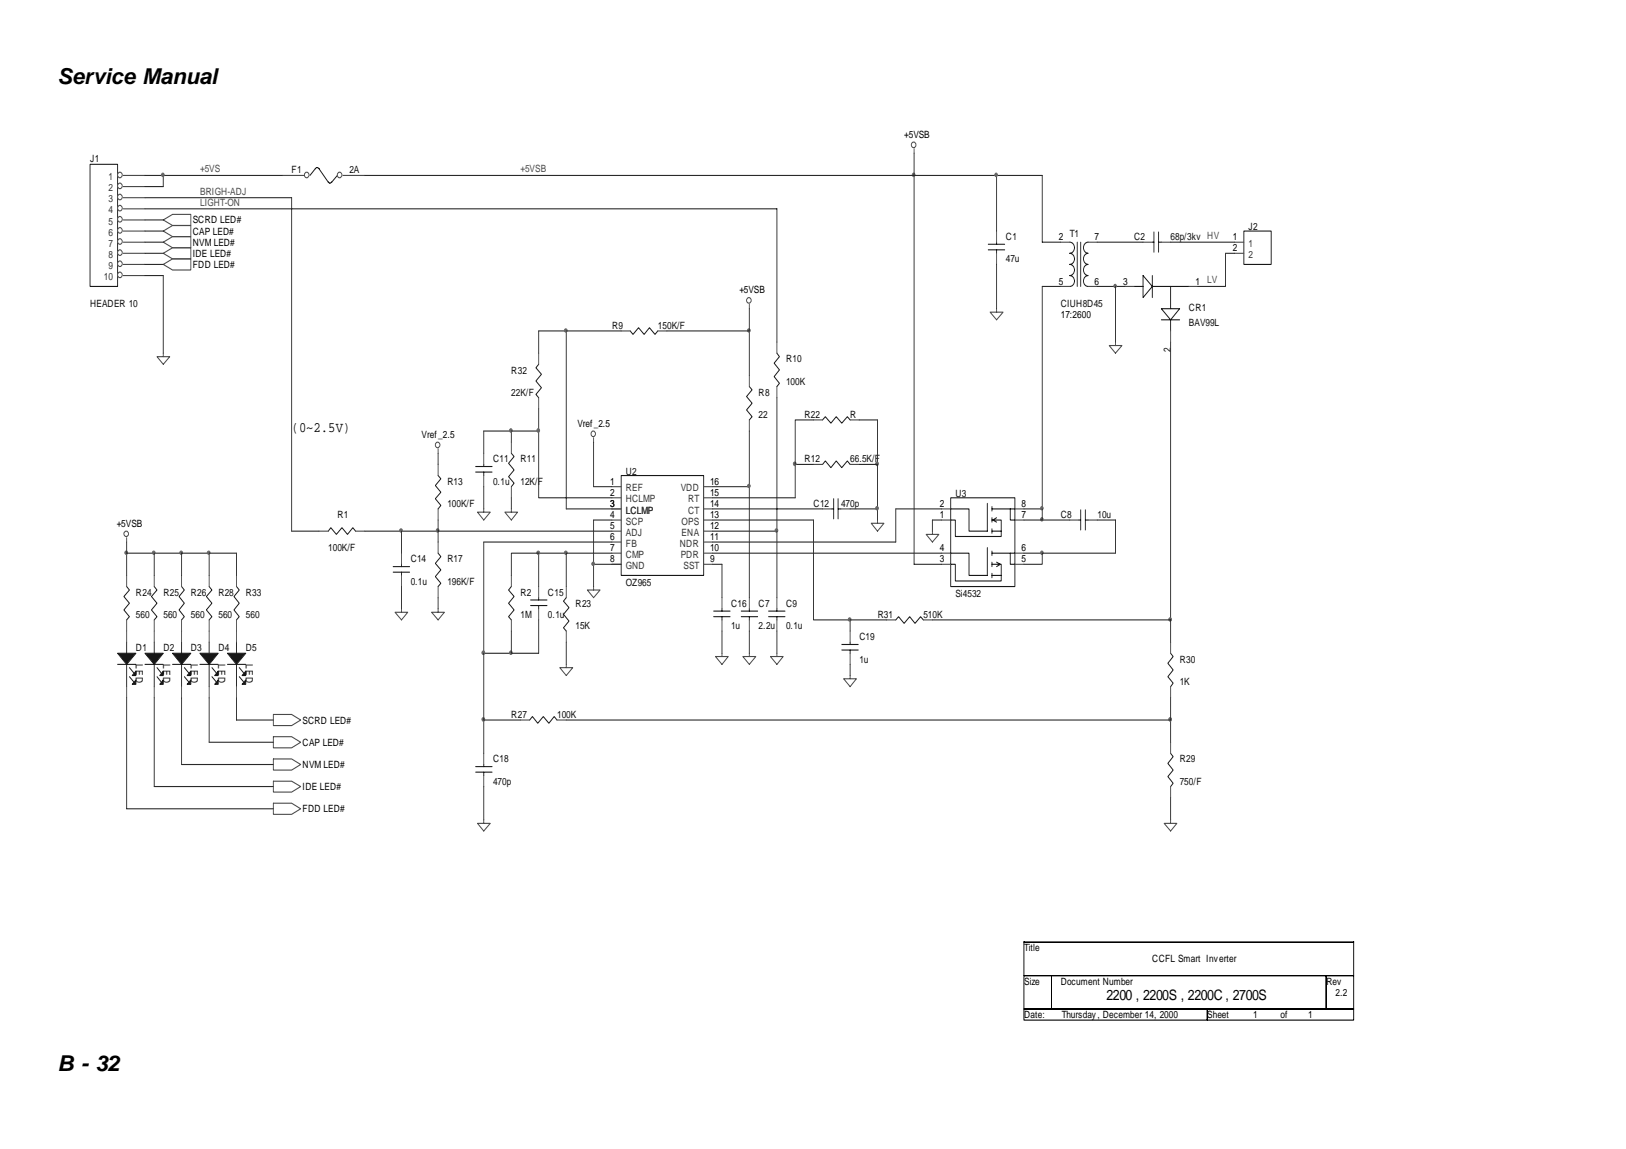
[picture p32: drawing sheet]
<svg xmlns="http://www.w3.org/2000/svg" width="297mm" height="210mm" viewBox="0 0 297 210" stroke-linecap="round" stroke-linejoin="round" font-family="sans-serif">
<defs><g id="words">
<g font-size="4">
<text x="10.5" y="15.4">Service Manual</text>
<text x="10.5" y="195.6">B - 32</text>
</g>
<g font-size="2.6">
<text x="53.3" y="78.8">(0~2.5V)</text>
<text x="202.1" y="182.6">2200 , 2200S , 2200C , 2700S</text>
</g>
<g font-size="1.8" fill="#0d0d0d">
<text x="16.5" y="29.7">J1</text>
<text x="53.3" y="31.7">F1</text>
<text x="63.8" y="31.7">2A</text>
<text x="183.7" y="43.9">C1</text>
<text x="183.7" y="47.9">47u</text>
<text x="195.4" y="43.3">T1</text>
<text x="207.2" y="43.9">C2</text>
<text x="213.8" y="43.9">68p/3kv HV</text>
<text x="228.1" y="42">J2</text>
<text x="16.5" y="56.1">HEADER 10</text>
<text x="193.8" y="56.1">CIUH8D45</text>
<text x="217.2" y="56.9">CR1</text>
<text x="217.2" y="59.5">BAV99L</text>
<text x="111.8" y="60.1">R9</text>
<text x="120.2" y="60.1">150K/F</text>
<text x="93.4" y="68.2">R32</text>
<text x="143.6" y="66.2">R10</text>
<text x="143.6" y="70.3">100K</text>
<text x="93.4" y="72.3">22K/F</text>
<text x="138.6" y="72.3">R8</text>
<text x="138.6" y="76.3">22</text>
<text x="147" y="76.3">R22</text>
<text x="155.3" y="76.3">R</text>
<text x="81.7" y="88.5">R13</text>
<text x="90.1" y="84.5">C11</text>
<text x="90.1" y="88.5">0.1u</text>
<text x="95.1" y="84.5">R11</text>
<text x="95.1" y="88.5">12K/F</text>
<text x="114.3" y="86.7">U2</text>
<text x="147" y="84.5">R12</text>
<text x="155.3" y="84.5">66.5K/F</text>
<text x="61.7" y="94.6">R1</text>
<text x="81.7" y="92.6">100K/F</text>
<text x="148.6" y="92.6">C12</text>
<text x="153.7" y="92.6">470p</text>
<text x="174.6" y="90.8">U3</text>
<text x="193.8" y="94.6">C8</text>
<text x="200.5" y="94.6">10u</text>
<text x="60" y="100.7">100K/F</text>
<text x="75" y="102.8">C14</text>
<text x="75" y="106.8">0.1u</text>
<text x="81.7" y="102.8">R17</text>
<text x="81.7" y="106.8">196K/F</text>
<text x="114.3" y="107">OZ965</text>
<text x="24.8" y="108.8">R24</text>
<text x="24.8" y="112.9">560</text>
<text x="29.9" y="108.8">R25</text>
<text x="29.9" y="112.9">560</text>
<text x="34.9" y="108.8">R26</text>
<text x="34.9" y="112.9">560</text>
<text x="39.9" y="108.8">R28</text>
<text x="39.9" y="112.9">560</text>
<text x="44.9" y="108.8">R33</text>
<text x="44.9" y="112.9">560</text>
<text x="95.1" y="108.8">R2</text>
<text x="95.1" y="112.9">1M</text>
<text x="100.1" y="108.8">C15</text>
<text x="100.1" y="112.9">0.1u</text>
<text x="105.1" y="110.9">R23</text>
<text x="133.6" y="110.9">C16</text>
<text x="138.6" y="110.9">C7</text>
<text x="143.6" y="110.9">C9</text>
<text x="160.3" y="112.9">R31</text>
<text x="168.7" y="112.9">510K</text>
<text x="174.6" y="109.1">Si4532</text>
<text x="24.8" y="119">D1</text>
<text x="29.9" y="119">D2</text>
<text x="34.9" y="119">D3</text>
<text x="39.9" y="119">D4</text>
<text x="44.9" y="119">D5</text>
<text x="105.1" y="114.9">15K</text>
<text x="133.6" y="114.9">1u</text>
<text x="138.6" y="114.9">2.2u</text>
<text x="143.6" y="114.9">0.1u</text>
<text x="157" y="117">C19</text>
<text x="24.8" y="121.4" transform="rotate(90 24.8 121.4)">LED</text>
<text x="29.8" y="121.4" transform="rotate(90 29.8 121.4)">LED</text>
<text x="34.9" y="121.4" transform="rotate(90 34.9 121.4)">LED</text>
<text x="39.9" y="121.4" transform="rotate(90 39.9 121.4)">LED</text>
<text x="44.9" y="121.4" transform="rotate(90 44.9 121.4)">LED</text>
<text x="157" y="121">1u</text>
<text x="215.5" y="121">R30</text>
<text x="215.5" y="125.1">1K</text>
<text x="93.4" y="131.2">R27</text>
<text x="101.8" y="131.2">100K</text>
<text x="90.1" y="139.3">C18</text>
<text x="90.1" y="143.3">470p</text>
<text x="215.5" y="139.3">R29</text>
<text x="215.5" y="143.3">750/F</text>
</g>
<g font-size="1.8">
<text x="165.2" y="25.2">+5VSB</text>
<text x="35.2" y="40.8">SCRD LED#</text>
<text x="35.2" y="42.8">CAP LED#</text>
<text x="35.2" y="44.9">NVM LED#</text>
<text x="35.2" y="46.9">IDE LED#</text>
<text x="193.4" y="43.9">2</text>
<text x="200" y="43.9">7</text>
<text x="225.2" y="43.9">1</text>
<text x="225.2" y="45.9">2</text>
<text x="35.2" y="48.9">FDD LED#</text>
<text x="135.1" y="53.6">+5VSB</text>
<text x="193.4" y="52">5</text>
<text x="200" y="52">6</text>
<text x="205.2" y="52">3</text>
<text x="218.4" y="52">1</text>
<text x="193.8" y="58.1">17:2600</text>
<text x="213.9" y="64.4" transform="rotate(-90 213.9 64.4)">2</text>
<text x="105.5" y="78">Vref_2.5</text>
<text x="77" y="80">Vref_2.5</text>
<text x="111.5" y="88.5">1</text>
<text x="129.7" y="88.5">16</text>
<text x="111.5" y="90.6">2</text>
<text x="111.5" y="94.6">4</text>
<text x="111.5" y="92.6">3</text>
<text x="129.7" y="94.6">13</text>
<text x="129.7" y="92.6">14</text>
<text x="129.7" y="90.6">15</text>
<text x="171.7" y="92.6">2</text>
<text x="171.7" y="94.6">1</text>
<text x="186.6" y="94.6">7</text>
<text x="186.6" y="92.6">8</text>
<text x="21.3" y="96.2">+5VSB</text>
<text x="111.5" y="96.7">5</text>
<text x="111.5" y="98.7">6</text>
<text x="111.5" y="100.7">7</text>
<text x="129.7" y="100.7">10</text>
<text x="129.7" y="98.7">11</text>
<text x="129.7" y="96.7">12</text>
<text x="171.7" y="100.7">4</text>
<text x="186.6" y="100.7">6</text>
<text x="111.5" y="102.8">8</text>
<text x="129.7" y="102.8">9</text>
<text x="171.7" y="102.8">3</text>
<text x="186.6" y="102.8">5</text>
<text x="55.3" y="132.2">SCRD LED#</text>
<text x="55.3" y="136.2">CAP LED#</text>
<text x="55.3" y="140.3">NVM LED#</text>
<text x="55.3" y="148.4">FDD LED#</text>
<text x="55.3" y="144.4">IDE LED#</text>
<text x="187.1" y="173.8">Title</text>
<text x="187.1" y="179.9">Size</text>
<text x="193.8" y="179.9">Document Number</text>
<text x="210.5" y="175.8">CCFL Smart Inverter</text>
<text x="242.3" y="179.9">Rev</text>
<text x="187.1" y="186">Date:</text>
<text x="194" y="186">Thursday, December 14, 2000</text>
<text x="220.5" y="186">Sheet</text>
<text x="228.9" y="186">1</text>
<text x="233.9" y="186">of</text>
<text x="239" y="186">1</text>
<text x="243.9" y="181.9">2.2</text>
</g>
<g font-size="1.8" fill="#343434">
<text x="19.8" y="32.9">1</text>
<text x="19.8" y="34.9">2</text>
<text x="19.8" y="37">3</text>
<text x="19.8" y="39">4</text>
<text x="19.8" y="41">5</text>
<text x="19.8" y="43.1">6</text>
<text x="19.8" y="45.1">7</text>
<text x="19.8" y="47.1">8</text>
<text x="228.1" y="45.1">1</text>
<text x="228.1" y="47.1">2</text>
<text x="19" y="51.2">10</text>
<text x="19.8" y="49.2">9</text>
<text x="114.3" y="89.8">REF</text>
<text x="124.4" y="89.8">VDD</text>
<text x="114.3" y="91.8">HCLMP</text>
<text x="114.3" y="95.8">SCP</text>
<text x="114.3" y="93.8">LCLMP</text>
<text x="124.5" y="95.8">OPS</text>
<text x="125.7" y="93.8">CT</text>
<text x="125.7" y="91.8">RT</text>
<text x="114.3" y="97.9">ADJ</text>
<text x="114.3" y="99.9">FB</text>
<text x="114.3" y="101.9">CMP</text>
<text x="124.2" y="99.9">NDR</text>
<text x="124.4" y="101.9">PDR</text>
<text x="124.5" y="97.9">ENA</text>
<text x="114.3" y="104">GND</text>
<text x="124.9" y="104">SST</text>
</g>
<g font-size="1.8" fill="#4a4a4a">
<text x="36.6" y="31.5">+5VS</text>
<text x="36.6" y="35.6">BRIGH-ADJ</text>
<text x="95.1" y="31.5">+5VSB</text>
<text x="36.6" y="37.6">LIGHT-ON</text>
<text x="220.5" y="51.8">LV</text>
</g>
</g></defs>
<path d="M187.1 166h60.2v6.1h-60.2zM187.1 172.1h60.2v6.1h-60.2zM187.1 178.2h5v6.1h-5zM192.1 178.2h50.2v6.1h-50.2zM242.3 178.2h5v6.1h-5zM187.1 184.3h33.4v2.1h-33.4zM220.5 184.3h26.8v2.1h-26.8z" fill="none" stroke="#000" stroke-width=".18"/>
<g fill="none" stroke="#4a4a4a" stroke-width=".18">
<path d="M166.7 26a.47 .47 0 0 1 .6 .5 .47 .47 0 0 1-.6 .4 .56 .56 0 0 1 0-.9zM167 27.2v.8M136.9 55.6v.8M180.9 57h2.3l-1.1 1.4zM182.1 42.2v2M182.1 46.3v2M182.1 56.4v.6M208.8 44.2h1.7M212.2 44.2h1.7M28.7 65.2h2.3l-1.2 1.4zM29.8 64.5v.7M108.2 78.8a.47 .47 0 0 1 .6 .5 .47 .47 0 0 1-.6 .4 .61 .61 0 0 1 0-.9z"/>
<path d="M108.4 80v.8M202.6 63.1h2.4l-1.2 1.4zM203.8 62.5v.6M23.1 98.2v.8M79.7 80.8a.47 .47 0 0 1 .7 .5 .47 .47 0 0 1-.7 .4 .58 .58 0 0 1 0-.9zM80 82v.8M80 84.8v2.1M80 93v2M87.2 93.6h2.4l-1.2 1.4zM88.4 93v.6M92.2 93.6h2.4l-1.2 1.4zM93.4 93v.6"/>
<path d="M159.2 95.6h2.3l-1.2 1.4zM160.3 95v.6M169.2 97.6h2.3l-1.2 1.4zM170.3 97v.6M172 93h1.7M172 95h1.7M185.4 93h1.7M185.4 95h1.7M72.2 111.9h2.3l-1.2 1.3zM73.3 111.2v.7M78.8 111.9h2.4l-1.2 1.3zM80 111.2v.7"/>
<path d="M107.3 107.8h2.3l-1.2 1.4zM108.4 107.2v.6M130.7 119.9h2.3l-1.1 1.5zM131.9 119.3v.6M135.7 119.9h2.4l-1.2 1.5zM136.9 119.3v.6M140.7 119.9h2.4l-1.2 1.5zM141.9 119.3v.6M172 101.1h1.7M172 103.1h1.7M185.4 101.1h1.7M185.4 103.1h1.7"/>
<path d="M88.4 137.6v2.1M95.1 131.5h1.7M101.8 131.5h1.6M102.3 122h2.3l-1.2 1.4zM103.4 121.4v.6M154.1 124h2.3l-1.1 1.4zM155.3 123.4v.6M213.9 135.6v2M87.2 150.4h2.4l-1.2 1.4zM88.4 141.7v2M88.4 149.8v.6M212.7 150.4h2.3l-1.1 1.4z"/>
<path d="M213.9 143.7v2M213.9 149.8v.6"/>
<circle cx="136.8" cy="54.9" r=".47"/>
<circle cx="23" cy="97.5" r=".46"/>
</g>
<g fill="none" stroke="#1b1b1b" stroke-width=".18">
<path d="M58.3 30.8l1.7 2.5M58.3 30.8l-.1-.1a.37 .37 0 0 0-.6 .1l-1 1.3M60 33.2l.3 .2 .3-.2M61.6 32.1l-1 1.2M180.5 45.6h3M180.5 44.6h3M182.1 44.2v.4M182.1 45.6v.7M210.5 44.2h.3M210.8 42.4v3.7M211.6 44.2h.6M211.6 42.4v3.7"/>
<path d="M80 86.9l.5 .6-1 1.2 1 1.2-1 1.2 1 1.2-.5 .7M173.7 90.9h11.7v16.3h-11.7zM173.7 95h.8v3h8.4v-1M180.4 92v5h-3.4v-4h-3.3M181.2 95h1.7v2h-1.7M181.2 92.5v.9M181.2 94.6v.8M181.2 96.6v.8M181.2 93h4.2M182.1 94.6l-.7 .4 .7 .4M184.6 93v2h.8M173.7 103.1h.8v3h8.4v-1"/>
<path d="M180.4 100v5.1h-3.4v-4h-3.3M181.2 103.1h1.7v2h-1.7M181.2 100.7v.8M181.2 102.7v.8M181.2 104.7v.8M181.2 101.1h4.2M182.1 102.7l.6 .4-.6 .4M184.6 101.1v2h.8M88.4 139.7v.3M96.8 131.5l.5-.6 .9 1.2 1.1-1.2 1 1.2 .9-1.2 .6 .6M213.9 137.6l.4 .6-1 1.3 1 1.2-1 1.2 1 1.2-.4 .6M86.9 141.1h3"/>
<path d="M86.9 140h3M88.4 141.1v.6"/>
</g>
<path d="M55.8 31.5a.47 .47 0 0 1 .7 .5 .47 .47 0 0 1-.7 .4 .58 .58 0 0 1 0-.9z" fill-rule="evenodd" fill="#fff" stroke="#4a4a4a" stroke-width=".18"/>
<path d="M51.6 32.1h4" fill="none" stroke="#4a4a4a" stroke-width=".18"/>
<path d="M61.8 31.5a.47 .47 0 0 1 .7 .5 .47 .47 0 0 1-.7 .4 .58 .58 0 0 1 0-.9z" fill-rule="evenodd" fill="#fff" stroke="#4a4a4a" stroke-width=".18"/>
<g fill="none" stroke="#4a4a4a" stroke-width=".18">
<path d="M62.6 32.1h4.1M193.7 52.3h1.7M193.7 44.2h1.7M198.8 52.3h1.6M198.8 44.2h1.6M205.5 52.3h1.7M217.2 52.3h1.6M225.5 44.2h1.7M225.5 46.3h1.7M98.4 64.5v2.1M98.4 72.6v2.1M113.5 60.5h1.6"/>
<path d="M120.2 60.5h1.6M136.9 68.6v2M136.9 76.7v2M141.9 62.5v2M141.9 70.6v2M213.9 60.5v2M58.3 97h1.7M65 97h1.7M80 99v2.1M88.4 82.8v2M88.4 86.9v2M93.4 80.8v2"/>
<path d="M93.4 88.9v2M111.8 95h1.7M111.8 93h1.7M111.8 88.9h1.7M111.8 90.9h1.7M111.8 97h1.7M111.8 99h1.7M128.5 95h1.7M128.5 93h1.7M128.5 88.9h1.7M128.5 90.9h1.7M128.5 97h1.7"/>
<path d="M128.5 99h1.7M148.6 84.8h1.7M150.3 93h1.7M153.6 93h1.7M155.3 84.8h1.7M195.4 95h1.7M198.8 95h1.6M23.1 105.1v2.1M23.1 113.2v4.1M28.2 105.1v2.1M28.2 113.2v4.1M33.2 105.1v2.1"/>
<path d="M33.2 113.2v4.1M38.2 105.1v2.1M38.2 113.2v4.1M43.2 105.1v2.1M43.2 113.2v4.1M73.3 101.1v2M73.3 105.1v2.1M80 107.2v2M93.4 105.1v2.1M93.4 113.2v2.1M98.4 107.2v2M98.4 111.2v2"/>
<path d="M103.4 107.2v2M103.4 115.3v2M111.8 101.1h1.7M111.8 103.1h1.7M128.5 101.1h1.7M128.5 103.1h1.7M131.9 109.2v2M131.9 113.2v2.1M136.9 109.2v2M136.9 113.2v2.1M141.9 109.2v2M141.9 113.2v2.1"/>
<path d="M155.3 115.3v2M155.3 119.3v2.1M162 113.2h1.6M168.7 113.2h1.6M213.9 117.3v2M23.1 125.4v2.1M28.2 125.4v2.1M33.2 125.4v2.1M38.2 125.4v2.1M43.2 125.4v2.1M213.9 125.4v2.1"/>
</g>
<g fill="none" stroke="#1b1b1b" stroke-width=".18">
<path d="M16.4 30h5.1v22.3h-5.1zM195.4 44.2a1.03 1.03 0 0 1 .9 1.1 1.03 1.03 0 0 1-.9 1 1.03 1.03 0 0 1 .9 1 1.03 1.03 0 0 1-.9 1 1.03 1.03 0 0 1 .9 1 1.03 1.03 0 0 1-.9 1 1.01 1.01 0 0 1 .9 1 1.01 1.01 0 0 1-.9 1M196.8 44.2v8.1M197.4 44.2v8.1M198.8 44.2a1.03 1.03 0 0 0-.9 1.1 1.03 1.03 0 0 0 .9 1 1.03 1.03 0 0 0-.9 1 1.03 1.03 0 0 0 .9 1 1.03 1.03 0 0 0-.9 1 1.03 1.03 0 0 0 .9 1 1.01 1.01 0 0 0-.9 1 1.01 1.01 0 0 0 .9 1M207.2 52.3h1.6M208.8 50.3l1.7 2-1.7 2.1zM210.5 52.3h3.4v4.1M210.5 50.3v4.1M212.2 56.4h3.3l-1.6 2zM212.2 58.4h3.3M213.9 52.3h3.3"/>
<path d="M213.9 58.4v2.1M227.2 42.2h5v6.1h-5zM98.4 66.6l-.5 .6 1 1.2-1 1.2 1 1.2-1 1.3 .5 .5M115.1 60.5l.5 .6 1.1-1.2 1 1.2 .9-1.2 1.1 1.2 .5-.6M136.9 70.6l.5 .6-1 1.2 1 1.3-1 1.2 1 1.2-.5 .6M141.9 64.5l.5 .7-1 1.1 1 1.3-1 1.2 1 1.2-.5 .6M60 97l.4-.6 1 1.2 1.1-1.2 1 1.2 1-1.2 .5 .6M86.9 86.2h3M86.9 85.2h3M88.4 84.8v.4M88.4 86.2v.7M93.4 82.8l.5 .6-1 1.2 1 1.3-1 1.2 1 1.2-.5 .6"/>
<path d="M113.5 86.9h15v18.2h-15zM150.3 84.8l.5-.6 1 1.2 1-1.2 1 1.2 1-1.2 .5 .6M152 93h.3M152.3 91.1v3.7M153.1 93h.5M153.1 91.1v3.7M197.1 95h.3M197.4 93.1v3.7M198.3 95h.5M198.3 93.1v3.7M23.1 107.2l.5 .6-1 1.2 1 1.2-1 1.2 1 1.3-.5 .5M23.1 117.3v2"/>
<path d="M28.2 107.2l.5 .6-1 1.2 1 1.2-1 1.2 1 1.3-.5 .5M28.2 117.3v2M33.2 107.2l.5 .6-1 1.2 1 1.2-1 1.2 1 1.3-.5 .5M33.2 117.3v2M38.2 107.2l.5 .6-1 1.2 1 1.2-1 1.2 1 1.3-.5 .5M38.2 117.3v2M43.2 107.2l.5 .6-1 1.2 1 1.2-1 1.2 1 1.3-.5 .5M43.2 117.3v2M71.8 104.5h3M71.8 103.5h3M73.3 103.1v.4M73.3 104.5v.6"/>
<path d="M80 101.1l.5 .6-1 1.2 1 1.2-1 1.2 1 1.3-.5 .6M93.4 107.2l-.5 .6 1 1.2-1 1.2 1 1.2-1 1.3 .5 .5M96.9 110.6h3M96.9 109.6h3M98.4 109.2v.4M98.4 110.6v.6M103.4 109.2l-.5 .6 1.1 1.2-1.1 1.2 1.1 1.3-1.1 1.2 .5 .6M130.4 112.7h3M130.4 111.6h3M131.9 111.2v.4M131.9 112.7v.5M135.4 112.7h3"/>
<path d="M135.4 111.6h3M136.9 111.2v.4M136.9 112.7v.5M140.4 112.7h3M140.4 111.6h3M141.9 111.2v.4M141.9 112.7v.5M153.8 118.8h3M153.8 117.7h3M155.3 117.3v.4M155.3 118.8v.5M163.6 113.2l.6-.5 1 1.2 1-1.2 1 1.2 1-1.2 .5 .5"/>
<path d="M213.9 119.3l.4 .6-1 1.3 1 1.2-1 1.2 1 1.2-.4 .6M21.5 121.4h3.3M23.1 121.4v4M23.6 122l.9 1M23.6 123.6l.9 1M26.5 121.4h3.3M28.2 121.4v4M28.7 122l.8 1M28.7 123.6l.8 1M31.5 121.4h3.4M33.2 121.4v4M33.7 122l.8 1"/>
<path d="M33.7 123.6l.8 1M36.5 121.4h3.4M38.2 121.4v4M38.7 122l.9 1M38.7 123.6l.9 1M41.6 121.4h3.3M43.2 121.4v4M43.7 122l.9 1M43.7 123.6l.9 1"/>
</g>
<g fill="#1b1b1b" stroke="#1b1b1b" stroke-width=".18">
<path d="M26.5 119.3h3.3l-1.6 2.1z" fill-rule="evenodd"/>
<path d="M29.8 122.6v.8h-.6z" fill-rule="evenodd"/>
<path d="M29.8 124.2v.8h-.6z" fill-rule="evenodd"/>
<path d="M21.5 119.3h3.3l-1.7 2.1z" fill-rule="evenodd"/>
<path d="M24.8 122.6v.8h-.6z" fill-rule="evenodd"/>
<path d="M24.8 124.2v.8h-.6z" fill-rule="evenodd"/>
<path d="M36.5 119.3h3.4l-1.7 2.1z" fill-rule="evenodd"/>
<path d="M39.9 122.6v.8h-.7z" fill-rule="evenodd"/>
<path d="M39.9 124.2v.8h-.7z" fill-rule="evenodd"/>
<path d="M41.6 119.3h3.3l-1.7 2.1z" fill-rule="evenodd"/>
<path d="M44.9 122.6v.8h-.7z" fill-rule="evenodd"/>
<path d="M44.9 124.2v.8h-.7z" fill-rule="evenodd"/>
<path d="M31.5 119.3h3.4l-1.7 2.1z" fill-rule="evenodd"/>
<path d="M34.9 122.6v.8h-.7z" fill-rule="evenodd"/>
<path d="M34.9 124.2v.8h-.7z" fill-rule="evenodd"/>
</g>
<path d="M21.7 31.5a.47 .47 0 0 1 .6 .5 .47 .47 0 0 1-.6 .4 .58 .58 0 0 1 0-.9z" fill-rule="evenodd" fill="#fff" stroke="#4a4a4a" stroke-width=".18"/>
<path d="M22.5 32.1h4" fill="none" stroke="#4a4a4a" stroke-width=".18"/>
<path d="M21.7 33.5a.45 .45 0 0 1 .6 .2 .45 .45 0 0 1-.2 .6 .45 .45 0 0 1-.6-.1v-.2z" fill-rule="evenodd" fill="#fff" stroke="#4a4a4a" stroke-width=".18"/>
<path d="M22.5 34.1h4" fill="none" stroke="#4a4a4a" stroke-width=".18"/>
<path d="M21.7 35.6a.45 .45 0 0 1 .6 .1 .45 .45 0 0 1-.2 .6 .45 .45 0 0 1-.6 0v-.3z" fill-rule="evenodd" fill="#fff" stroke="#4a4a4a" stroke-width=".18"/>
<path d="M22.5 36.1h4" fill="none" stroke="#4a4a4a" stroke-width=".18"/>
<path d="M21.7 37.6a.45 .45 0 0 1 .6 .2 .45 .45 0 0 1-.2 .6 .45 .45 0 0 1-.6-.1v-.3z" fill-rule="evenodd" fill="#fff" stroke="#4a4a4a" stroke-width=".18"/>
<path d="M22.5 38.1h4" fill="none" stroke="#4a4a4a" stroke-width=".18"/>
<path d="M21.7 39.6a.45 .45 0 0 1 .6 .2 .45 .45 0 0 1-.2 .6 .45 .45 0 0 1-.6-.1v-.2z" fill-rule="evenodd" fill="#fff" stroke="#4a4a4a" stroke-width=".18"/>
<path d="M22.5 40.2h4" fill="none" stroke="#4a4a4a" stroke-width=".18"/>
<path d="M21.7 41.7a.45 .45 0 0 1 .6 .1 .45 .45 0 0 1-.2 .6 .45 .45 0 0 1-.6-.1v-.2z" fill-rule="evenodd" fill="#fff" stroke="#4a4a4a" stroke-width=".18"/>
<path d="M22.5 42.2h4" fill="none" stroke="#4a4a4a" stroke-width=".18"/>
<path d="M21.7 43.7a.45 .45 0 0 1 .6 .2 .45 .45 0 0 1-.2 .6 .45 .45 0 0 1-.6-.1v-.3z" fill-rule="evenodd" fill="#fff" stroke="#4a4a4a" stroke-width=".18"/>
<path d="M22.5 44.2h4" fill="none" stroke="#4a4a4a" stroke-width=".18"/>
<path d="M21.7 45.7a.45 .45 0 0 1 .6 .2 .45 .45 0 0 1-.2 .6 .45 .45 0 0 1-.6-.1v-.3z" fill-rule="evenodd" fill="#fff" stroke="#4a4a4a" stroke-width=".18"/>
<path d="M22.5 46.3h4" fill="none" stroke="#4a4a4a" stroke-width=".18"/>
<path d="M21.7 47.7a.45 .45 0 0 1 .6 .2 .45 .45 0 0 1-.2 .6 .45 .45 0 0 1-.6-.1v-.2z" fill-rule="evenodd" fill="#fff" stroke="#4a4a4a" stroke-width=".18"/>
<path d="M22.5 48.3h4" fill="none" stroke="#4a4a4a" stroke-width=".18"/>
<path d="M21.7 49.8a.45 .45 0 0 1 .6 .2 .45 .45 0 0 1-.2 .6 .45 .45 0 0 1-.6-.1v-.3z" fill-rule="evenodd" fill="#fff" stroke="#4a4a4a" stroke-width=".18"/>
<g fill="none" stroke="#4a4a4a" stroke-width=".18">
<path d="M22.5 50.3h4M29.8 40.2l1.7-1h3.4v2h-3.4zM29.8 42.2l1.7-1h3.4v2h-3.4zM29.8 44.2l1.7-1h3.4v2.1h-3.4zM29.8 46.3l1.7-1h3.4v2h-3.4zM29.8 48.3l1.7-1h3.4v2h-3.4zM148.6 76.7h1.7M155.3 76.7h1.7M49.9 130.5h3.4l1.6 1-1.6 1.1h-3.4zM49.9 134.6h3.4l1.6 1-1.6 1h-3.4zM49.9 138.6h3.4l1.6 1.1-1.6 1h-3.4zM49.9 146.7h3.4l1.6 1-1.6 1.1h-3.4z"/>
<path d="M49.9 142.7h3.4l1.6 1-1.6 1h-3.4z"/>
</g>
<path d="M150.3 76.7l.5-.6 1 1.2 1-1.2 1 1.2 1-1.2 .5 .6" fill="none" stroke="#1b1b1b" stroke-width=".18"/>
<g fill="none" stroke="#2b2b2b" stroke-width=".18">
<path d="M26.5 36.1h26.8v60.9h5M26.5 38.1h115.4v24.4M26.5 32.1h25.1M29.8 32.1v2h-3.3M66.7 32.1h123.7v12.1h3.3M167 28v75.1h5M182.1 32.1v10.1M26.5 44.2h3.3M26.5 46.3h3.3M26.5 50.3h3.3v14.2M26.5 42.2h3.3M26.5 40.2h3.3"/>
<path d="M26.5 48.3h3.3M136.9 56.4v12.2M182.1 48.3v8.1M193.7 52.3h-3.3v42.7M200.4 52.3h5.1M200.4 44.2h8.4M203.8 52.3v10.2M213.9 44.2h11.6M225.5 46.3h-1.6v6h-5.1M93.4 78.7v2.1M98.4 78.7v12.2h13.4M98.4 78.7h-10v4.1"/>
<path d="M98.4 74.7v4M103.4 60.5v32.5h8.4M113.5 60.5h-15.1v4M121.8 60.5h15.1M136.9 78.7v30.5M141.9 72.6v36.6M148.6 76.7h-3.3v8.1M157 76.7h3.3v18.3M213.9 62.5v54.8M23.1 99v6.1M66.7 97h45.1M73.3 97v4.1"/>
<path d="M80 82.8v2M80 95v4M88.4 88.9v4.1M93.4 90.9v2.1M108.4 80.8v8.1h3.4M111.8 95h-3.4v12.2M111.8 99h-23.4v38.6M130.2 95h18.4v18.2h6.7M130.2 93h20.1M130.2 88.9h6.7M130.2 97h11.7M145.3 84.8h3.3"/>
<path d="M145.3 84.8v6.1h-15.1M155.3 93h5M157 84.8h3.3M172 95h-1.7v2M172 93h-8.4v6h-33.4M187.1 95h8.3M187.1 93h3.3M200.4 95h3.4v6.1h-13.4v2h-3.3M23.1 101.1h20.1v4M28.2 101.1v4M33.2 101.1v4M38.2 101.1v4"/>
<path d="M73.3 107.2v4M80 109.2v2M88.4 119.3h5M98.4 101.1h-5v4M98.4 113.2v6.1h-5v-4M98.4 101.1h5M98.4 101.1v6.1M103.4 117.3v4.1M108.4 103.1h5.1M111.8 101.1h-8.4v6.1M130.2 101.1h41.8M130.2 103.1h1.7v6.1"/>
<path d="M131.9 115.3v4M136.9 115.3v4M141.9 115.3v4M155.3 113.2v2.1M155.3 113.2h6.7M170.3 113.2h43.6M187.1 101.1h3.3M23.1 127.5v20.2h26.8M28.2 127.5v16.2h21.7M33.2 127.5v12.2h16.7M38.2 127.5v8.1h11.7M43.2 127.5v4h6.7"/>
<path d="M88.4 131.5h6.7M103.4 131.5h110.5M155.3 121.4v2M213.9 127.5v8.1M88.4 143.7v6.1M213.9 145.7v4.1"/>
</g>
<g fill="#656565" stroke="#656565" stroke-width=".18">
<circle cx="190.3" cy="94.9" r=".27"/>
<circle cx="190.3" cy="101" r=".27"/>
<circle cx="190.3" cy="92.8" r=".27"/>
<circle cx="213.7" cy="131.4" r=".29"/>
<circle cx="88.3" cy="131.4" r=".29"/>
<circle cx="93.3" cy="119.2" r=".29"/>
<circle cx="103.3" cy="101" r=".28"/>
<circle cx="79.9" cy="96.9" r=".28"/>
<circle cx="98.3" cy="101" r=".28"/>
<circle cx="88.3" cy="119.2" r=".29"/>
<circle cx="141.8" cy="96.9" r=".28"/>
<circle cx="145.1" cy="84.7" r=".29"/>
<circle cx="73.2" cy="96.9" r=".28"/>
<circle cx="103.3" cy="60.4" r=".28"/>
<circle cx="213.7" cy="113.2" r=".28"/>
<circle cx="155.2" cy="113.2" r=".28"/>
<circle cx="93.3" cy="78.6" r=".28"/>
<circle cx="98.3" cy="78.6" r=".28"/>
<circle cx="136.8" cy="88.8" r=".28"/>
<circle cx="166.9" cy="31.9" r=".28"/>
<circle cx="160.2" cy="84.7" r=".29"/>
<circle cx="29.7" cy="31.9" r=".28"/>
<circle cx="136.8" cy="60.4" r=".28"/>
<circle cx="160.2" cy="92.8" r=".28"/>
<circle cx="203.7" cy="52.2" r=".27"/>
<circle cx="108.3" cy="103" r=".28"/>
<circle cx="181.9" cy="31.9" r=".28"/>
<circle cx="33.1" cy="101" r=".28"/>
<circle cx="23" cy="101" r=".28"/>
<circle cx="28.1" cy="101" r=".28"/>
<circle cx="38.1" cy="101" r=".28"/>
</g>
<path d="M185.1 164.7h63.1v7.2h-63.1z" fill-rule="evenodd" fill="#fff"/>
<use href="#words"/>
</svg>
